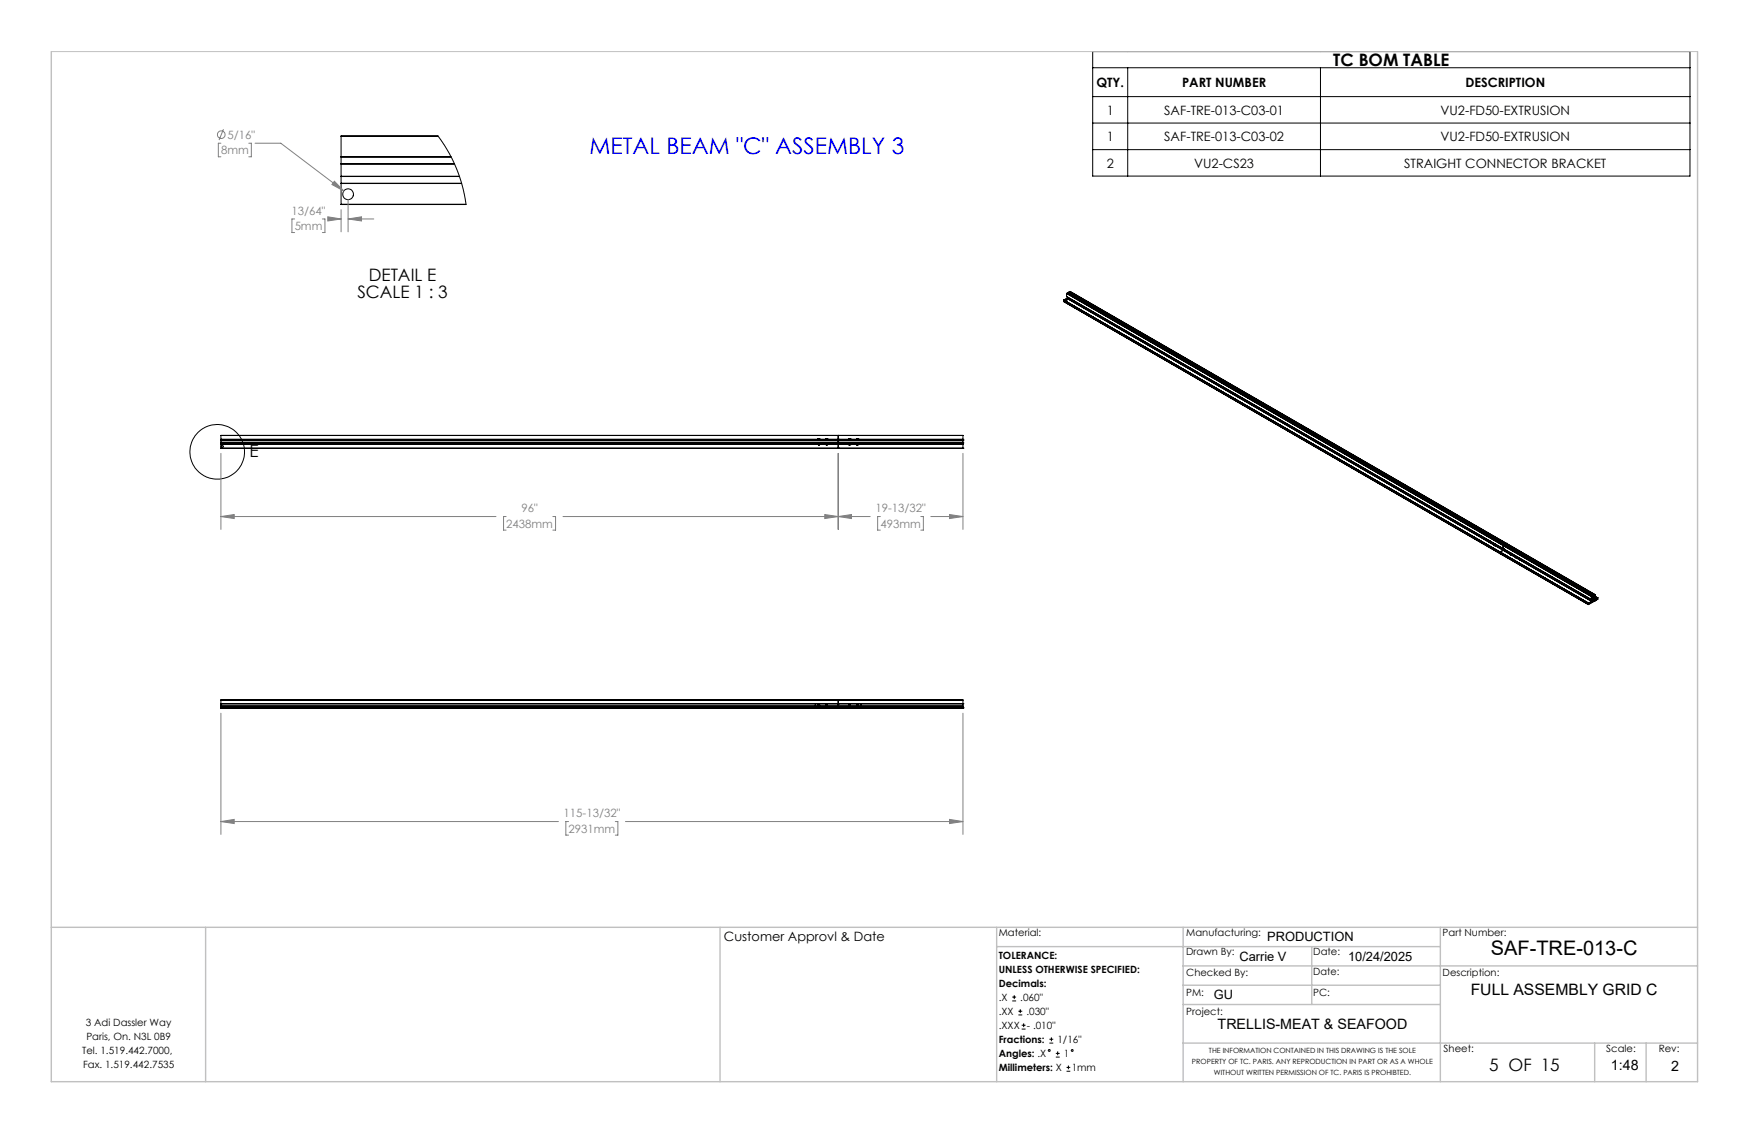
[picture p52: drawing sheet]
<svg xmlns="http://www.w3.org/2000/svg" width="432mm" height="279mm" viewBox="0 0 432 279" stroke-linecap="round" stroke-linejoin="round" font-family="sans-serif">
<defs><g id="words">
<text font-size="5.6" fill="#00f" x="145.6" y="38">METAL BEAM &quot;C&quot; ASSEMBLY 3</text>
<text font-size="4.9" x="368.1" y="235.8">SAF-TRE-013-C</text>
<g font-size="4.2">
<text x="329.2" y="16.2">TC BOM TABLE</text>
<text x="91" y="69.4">DETAIL E</text>
<text x="88.2" y="73.6">SCALE 1 : 3</text>
<text x="61.6" y="112.8">E</text>
<text x="367.6" y="264.2">5 OF 15</text>
</g>
<text font-size="3.9" x="363.1" y="245.6">FULL ASSEMBLY GRID C</text>
<g font-size="3.5">
<text x="300.6" y="253.9">TRELLIS-MEAT &amp; SEAFOOD</text>
<text x="397.7" y="264.2">1:48</text>
<text x="412.6" y="264.3">2</text>
</g>
<g font-size="3.2">
<text x="270.7" y="21.4">QTY.</text>
<text x="291.8" y="21.4">PART NUMBER</text>
<text x="361.8" y="21.4">DESCRIPTION</text>
<text x="273.2" y="28.3">1</text>
<text x="287.4" y="28.3">SAF-TRE-013-C03-01</text>
<text x="355.6" y="28.3">VU2-FD50-EXTRUSION</text>
<text x="273.2" y="34.8">1</text>
<text x="287.4" y="34.8">SAF-TRE-013-C03-02</text>
<text x="355.6" y="34.8">VU2-FD50-EXTRUSION</text>
<text x="273.2" y="41.4">2</text>
<text x="294.8" y="41.4">VU2-CS23</text>
<text x="346.7" y="41.4">STRAIGHT CONNECTOR BRACKET</text>
<text x="178.7" y="232.3">Customer Approvl &amp; Date</text>
<text x="312.9" y="232.3">PRODUCTION</text>
<text x="306" y="237.1">Carrie V</text>
<text x="332.8" y="237.1">10/24/2025</text>
<text x="299.7" y="246.6">GU</text>
</g>
<g font-size="2.8" fill="#808080">
<text x="56.2" y="34.3">5/16&quot;</text>
<text x="54.6" y="38.1">8mm</text>
<text x="72" y="53">13/64&quot;</text>
<text x="72.7" y="56.8">5mm</text>
<text x="125" y="130.2">2438mm</text>
<text x="128.7" y="126.4">96&quot;</text>
<text x="216.1" y="126.4">19-13/32&quot;</text>
<text x="217.4" y="130.2">493mm</text>
<text x="139.1" y="201.7">115-13/32&quot;</text>
<text x="140.4" y="205.5">2931mm</text>
</g>
<g font-size="2.5">
<text x="246.6" y="231">Material:</text>
<text x="292.9" y="231">Manufacturing:</text>
<text x="356.2" y="231.1">Part Number:</text>
<text x="246.6" y="236.6">TOLERANCE:</text>
<text x="292.9" y="235.8">Drawn By:</text>
<text x="324.2" y="235.8">Date:</text>
<text x="246.6" y="240.1">UNLESS OTHERWISE SPECIFIED:</text>
<text x="246.6" y="243.6">Decimals:</text>
<text x="292.9" y="241">Checked By:</text>
<text x="292.9" y="245.7">PM:</text>
<text x="324.2" y="245.7">PC:</text>
<text x="324.2" y="240.7">Date:</text>
<text x="356.2" y="241">Description:</text>
<text x="246.6" y="247">.X</text>
<text x="246.6" y="250.5">.XX</text>
<text x="251.9" y="247">.060&quot;</text>
<text x="253.4" y="250.5">.030&quot;</text>
<text x="292.9" y="250.6">Project:</text>
<text x="21.2" y="253.2">3 Adi Dassler Way</text>
<text x="21.3" y="256.7">Paris, On. N3L 0B9</text>
<text x="246.6" y="257.4">Fractions:</text>
<text x="246.6" y="254">.XXX</text>
<text x="253.5" y="254">- .010&quot;</text>
<text x="261.1" y="257.4">1/16&quot;</text>
<text x="20.3" y="260.1">Tel. 1.519.442.7000,</text>
<text x="20.5" y="263.6">Fax. 1.519.442.7535</text>
<text x="246.6" y="260.9">Angles: .X</text>
<text x="262.6" y="260.9">1</text>
<text x="356.4" y="259.7">Sheet:</text>
<text x="396.6" y="259.7">Scale:</text>
<text x="409.5" y="259.7">Rev:</text>
<text x="246.6" y="264.4">Millimeters: X</text>
<text x="264.6" y="264.4">1mm</text>
</g>
<g font-size="1.8">
<text x="294.3" y="262.7">PROPERTY OF TC. PARIS. ANY REPRODUCTION IN PART OR AS A WHOLE</text>
<text x="298.5" y="259.9">THE INFORMATION CONTAINED IN THIS DRAWING IS THE SOLE</text>
<text x="299.7" y="265.4">WITHOUT WRITTEN PERMISSION OF TC. PARIS IS PROHIBTED.</text>
</g>
</g></defs>
<g fill="none" stroke="#000" stroke-width=".25">
<path d="M269.8 12.7h147.4v30.8h-147.4zM269.8 16.7h147.4M278.4 16.7v26.8M326 16.7v26.8M84.2 33.6l23.9-.1 2.9 4.5 1.9 3.9 1.4 4.4 .7 4.2-30.8-.1M84.2 38.7v.1M84.2 38.7h27.2M84.2 38.8h27.2M84.2 33.6v5.1M84.2 38.8v1.6M84.2 33.6h24M269.8 23.8h147.4"/>
<path d="M269.8 30.4h147.4M269.8 36.9h147.4M84.2 40.4v.1M84.2 43.5v.1M84.2 45.2v.1M84.2 40.4h28M84.2 40.5v3M84.2 43.6v1.6M84.2 45.3v5.1M84.2 43.6h29.3M84.2 45.2h29.7M84.2 40.5h28"/>
<path d="M84.2 43.5h29.2M84.2 45.3h29.8M84.2 50.4h30.8M262.6 74h.1M262.6 74.1h.1M262.6 74.4h.1M262.6 74l129.6 74.9M262.6 74.4l129.6 74.8M262.6 74.4l107.8 62.3M262.6 74v.1M262.6 74l129.6 74.8M262.8 74.2l-.2 .2"/>
<path d="M262.9 74.3l.3 .1M263 74.3h.1M263.3 72.4h.1M263.3 73.2l107.8 62.2M263.3 73.9h.1M263.3 73.9l.1 .1h-.4M263.3 73.2l129.6 74.8M263.3 72.4l129.6 74.8M263.3 72.4v.8M263.3 73.9l-.3 .2M263.4 73.6h.1M263.4 73.6l104.1 60.2"/>
<path d="M263.4 73.6l-.8 .4M263.5 72.3h.1M263.5 72.3l129.6 74.8M263.5 72.3l-.2 .1M263.5 73.3v.4M263.9 72.1h.1M263.9 72.1l129.6 74.8M263.9 72.1l107.8 62.3M264.1 72.2l-.3 .2M264.2 71.9l129.5 74.8M264.2 71.9l-.3 .2M264.2 71.9h.1"/>
<path d="M54.5 109.6l183.2 .1zM54.5 108.4h.1M54.5 109.3h.1M54.5 108.8h.1M54.5 110.6h.1M54.5 110.6v-3.1h183.2v3.1M54.5 108.4h183.2M54.5 108.8h183.2M54.5 109.3h183.2M54.5 107.5h183.2M54.5 110.6h183.2M202 108.4h.1"/>
<path d="M202 109.7h.1M202 108.3h.1M202 108.3v.1M202 109.8h.1M202 108.3h.4M202 109.7h.2M202.3 108.4h.1M202.3 109.7h.1M202.3 108.4h-.3M202.3 109.7h-.3M202.3 109.7l-.3 .1M202.4 108.4h-.1"/>
<path d="M202.4 108.4h.1M202.4 109.7h-.1M202.4 109.7h.1M202.4 108.4h-.3M202.4 108.3l-.4 .1M202.4 108.4h-.2M202.4 109.7h-.4M202.4 109.7l-.4 .1M202.4 108.3l-.1 .1M203.9 108.4h.1M203.9 109.7h.1M203.9 108.3h.1"/>
<path d="M203.9 108.3v.1M204 109.7h-.1M204 109.8h.1M204 109.7h.1M204 109.7h.2M204 108.3h.1M204 108.3h.3M204 108.4h-.1M204.3 108.4h.1M204.3 109.7h-.3M204.3 109.7l-.3 .1M204.3 108.4h-.3"/>
<path d="M204.3 109.7h.1M204.3 108.3l-.4 .1M204.3 108.3v.1M204.3 109.7h-.4M204.3 108.4h-.1M206.9 108.4h.1M206.9 108.8h.1M206.9 109.3h.1M206.9 109.6v.1M206.9 110.6h.1M206.9 107.5v3.1M209.5 108.4h.1"/>
<path d="M209.5 109.7h.1M209.5 108.4h.4M209.5 109.7l.1 .1M209.6 109.7h-.1M209.6 109.7h.3M209.6 109.8h.1M209.7 109.7h-.2M209.7 109.7h.2M209.9 109.7l-.3 .1M209.9 109.7h.1M209.9 109.7h-.3M209.9 108.3v.1"/>
<path d="M209.9 108.4h.1M209.9 108.3h.1M209.9 108.3l-.3 .1M209.9 108.3l-.4 .1M209.9 109.7l-.2 .1M209.9 108.4h-.4M211.5 108.4h.1M211.5 109.7h.1M211.6 108.3h.1M211.6 109.7h-.1M211.6 109.7h.1M211.6 109.7h.2"/>
<path d="M211.6 108.3h.2M211.6 108.4h-.1M211.6 108.3l-.1 .1M211.8 109.7h.1M211.8 108.4h.1M211.8 109.7h-.3M211.8 109.7l-.2 .1M211.8 108.4h-.2M211.8 108.3l-.3 .1M211.8 108.3v.1M211.8 108.3h.1M211.9 109.7h-.1"/>
<path d="M211.9 109.7h.1M211.9 108.4h-.1M211.9 108.4h.1M211.9 109.7h-.3M211.9 109.7h-.4M211.9 109.7l-.3 .1M211.9 108.4h-.3M211.9 108.4h-.2M237.7 108.4h.1M237.7 108.8h.1M237.7 109.3h.1M237.7 110.6h.1"/>
<path d="M367.2 133.1v.5M367.5 133.7h.1M367.5 133.7h.3l-.1 .2M367.5 133.7h.2v.2M367.6 133.6h.2v.3M367.6 133.7h.1M367.6 133.7v.1M367.6 133.8h.1M367.6 133.6l.3 .1-.1 .2M367.6 133.5h.1M367.6 133.5l.2 .3M367.6 133.7l.1 .1"/>
<path d="M367.6 133.9h.1M367.7 133.5h.1M367.7 133.8h.1M367.7 133.8h-.1M367.8 133.9l1.1 .6M367.8 133.9h.1M367.8 133.8h.1M367.9 133.7v.1M368.9 134.5l.2 .2zM368.9 134.5h.2l-.1 .2M368.9 134.4v.1M368.9 134.4l.3 .1-.1 .2"/>
<path d="M368.9 134.4l.3 .1v.2M368.9 134.5h.1M368.9 134.5l.1 .2M369 134.3l.3 .4-.3-.4M369 134.3h.1M369 134.5l.1 .2M369 134.7h.1M369 134.5l.1 .1M369 134.5h.1M369 134.5h-.1M369.1 134.3h.1M369.1 134.6v.1"/>
<path d="M369.1 134.6l-.1 .1M369.1 134.3l.1 .2M369.1 134.7l2 1.1M369.2 134.7h.1M369.3 134.5v.1M370.4 136.3h.1M370.4 136.6h.1M370.4 136.7h.1M370.4 136.6v.1M370.4 136.6l21.8 12.5M370.6 136.5l-.2 .1M371.1 134.6v1.2"/>
<path d="M371.1 135.4h.1M371.1 134.6l21.8 12.6M371.1 135.8l-.7 .5M371.1 135.8h.1M371.1 135.8l1.8 1M371.2 135.9h.1M371.2 135.5v.4M371.3 134.5h.1M371.3 134.5l-.2 .1M371.7 134.3h.1M371.7 134.4h.1M371.7 134.3l21.8 12.6"/>
<path d="M371.7 134.3v.1M371.9 134.4l-.4 .3M371.9 134.1h.1M371.9 134.1l21.8 12.6M371.9 134.1l-.2 .2M372.9 136.8l.1 .1M372.9 136.7l.2 .2M373 136.6h.1M373 136.7l.1 .1M373 136.7l.2 .1v.2M373 136.7l.1 .1-.1 .2M373 136.6l.2 .1v.2"/>
<path d="M373 136.9h.1M373 136.7l.1 .2M373 136.7l-.1 .1M373 136.7v.1M373 136.8v.1M373 136.8h-.1M373 137h.1M373 136.6h.2v.3M373 136.7l.1 .3M373 136.6l.2 .1M373.1 136.9h-.1M373.1 137h.1"/>
<path d="M373.1 136.8v.2M373.1 137l1.2 .7M373.2 136.9h.1M374.3 137.6h.1M374.3 137.6l.2 .1-.1 .1M374.3 137.5l.1-.1 .1 .4M374.3 137.4v.1M374.3 137.4l.2 .1v.3M374.3 137.5h.1M374.3 137.5v.2M374.3 137.7l.1 .1M374.3 137.4l.3 .1-.1 .3"/>
<path d="M374.4 137.4h.1M374.4 137.4l.2 .4M374.4 137.5v.2M374.4 137.6v.1M374.4 137.5v.1M374.4 137.6l-.1 .1M374.4 137.7v.1M374.4 137.7h.1M374.5 137.4v.2M374.5 137.8l18.4 10.6M374.5 137.8h.1M374.6 137.8h.1"/>
<path d="M374.6 137.6v.1M375.1 137.7v.4M375.2 137.8v.4M392.1 149.2h.1M392.1 148.9h.1M392.1 148.8v.1M392.1 148.8h.1M392.2 149.1l-.1 .1M392.6 148.6l.3 .1M392.9 148h.1M392.9 147.2h.1M392.9 147.2v.8"/>
<path d="M392.9 148.7v-.2l-.7 .4M392.9 148.7l-.7 .4M392.9 147.3h.1M392.9 148.4h.1M392.9 148.7h.1M392.9 147.5h.1M392.9 147.9v.1M392.9 147.5v.4M392.9 148.4v.3M392.9 148.4l-.7 .4M392.9 148.6h.2M393 148.6h.1"/>
<path d="M393 147.5h.1M393 148.6l-.1 .1M393 147.5h-.1M393.1 147.5v1.1M393.1 147.1l-.2 .1M393.1 147.1l-.2 .2M393.1 148.6h.1M393.1 148.2l.4 .2M393.5 148.4h.1M393.5 147.2h.1M393.5 147.2l-.4 .2v1.2M393.5 147.2v1.2"/>
<path d="M393.5 148.4l-.4 .2M393.5 146.9h.1M393.5 146.8v.1M393.5 146.9l.2 .1M393.5 147.4l.2 .1M393.5 147.2v1.1h.2M393.5 147.9l.2 .1M393.5 148.2l.2 .1M393.7 147h.1M393.7 146.9h.1M393.7 147.5h.1M393.7 147.1h.1"/>
<path d="M393.7 148.3h.1M393.7 148h.1M393.7 147l-.8 .5v-.2M393.7 146.9v.1M393.7 147.1v.4M393.7 148v.3M393.7 146.9h-.2M393.7 147.1l-.2 .1M393.7 146.7l-.2 .1M393.7 146.7h.1M393.7 148.2h.1M393.7 147.1l.7 .4"/>
<path d="M393.7 146.7v.8M394.2 147.7l.2 .1M394.4 147.5h.1M394.4 147.5l-.7 .5v.2M394.4 147.8h.1M394.4 147.9v.1M394.4 147.5l-.7 .5M394.4 147.8v.1M394.4 147.8l-.7 .4M394.4 148l-2.2 1.2M54.5 172.8h183.2M54.5 174.3v.1"/>
<path d="M54.5 174.8h.1M54.5 174.7h.1M54.5 173.7h.1M54.5 174.3h183.2M54.5 174.7h183.2M54.5 174.8h183.2M54.5 173.7h183.2M54.5 172.8v2M201.3 173.7v.6M202 174l.2 .2 .1-.3-.2-.1v.3M202 173.9l.1 .2M202 173.9v.1"/>
<path d="M202 173.9a.2 .2 0 0 1 .3 .1 .2 .2 0 0 1-.1 .2 .2 .2 0 0 1-.2-.2M202.1 174.1h.1M202.1 174v.1M202.2 173.9l-.1 .1M202.2 173.9l.1 .1M202.3 174.1h-.1M202.3 174v.1M204 173.9v.2l.1-.3 .2 .3-.2 .1-.2-.2M204 173.9l-.1 .1M204 173.9a.2 .2 0 0 1 .3 .1 .2 .2 0 0 1-.2 .2 .2 .2 0 0 1-.2-.2M204 174.1h.1M204 174v.1"/>
<path d="M204.1 173.9l-.1 .1M204.1 173.9l.1 .1M204.2 174.1h-.1M204.2 174v.1M206.8 173.7v.6M206.9 174.3v.1M206.9 174.7h.1M206.9 174.8h.1M206.9 172.8v2M206.9 173.7h.1M207 173.7v.6M209.6 174l.1 .1"/>
<path d="M209.7 173.9l-.1 .1M209.7 174.1h.1M209.7 173.9h.1M209.7 173.8l-.1 .4 .3-.1-.3-.2h.3M209.7 173.8l.2 .1M209.7 173.8a.2 .2 0 0 0-.2 .2 .2 .2 0 0 0 .3 .2 .2 .2 0 0 0 .1-.3M209.8 173.9l.1 .1M209.9 174l-.1 .1M211.5 174l.2 .2 .1-.3-.1-.1-.1 .3M211.6 173.9v.2M211.6 173.9l-.1 .1M211.6 173.9a.2 .2 0 0 1 .3 .1 .2 .2 0 0 1-.2 .2 .2 .2 0 0 1-.2-.2"/>
<path d="M211.6 174.1h.1M211.6 174v.1M211.7 173.9l-.1 .1M211.7 173.9l.1 .1M211.8 174.1h-.1M211.8 174v.1M212.5 173.7v.6M237.7 174.3v.1M237.7 174.7h.1M237.7 174.8h.1M237.7 173.7h.1M237.7 172.8v2"/>
<path d="M249.9 247.1h1M249.9 246.1h1M250.4 245.6v1M251.4 250.5h1M251.4 249.6h1M251.9 249.1v.9M252.2 254h1M252.2 253h1M252.7 252.6v.9M259.1 257.5h.9M259.1 256.5h.9M259.6 256v1"/>
<path d="M260.7 260h.9M261.1 259.5v1M260.7 260.9h.9M263.3 264.4h.9M263.3 263.5h.9M263.8 263v.9"/>
<circle cx="85.9" cy="47.9" r="1.34"/>
<circle cx="263.2" cy="74" r=".2"/>
<circle cx="53.6" cy="111.5" r="6.7"/>
<circle cx="54.9" cy="110.2" r=".25"/>
<circle cx="367.7" cy="133.7" r=".11"/>
<circle cx="373" cy="136.8" r=".11"/>
<circle cx="374.4" cy="137.7" r=".11"/>
<circle cx="202.2" cy="174" r=".14"/>
<circle cx="204.1" cy="174" r=".15"/>
<circle cx="209.7" cy="174" r=".14"/>
<circle cx="211.7" cy="174" r=".14"/>
<circle cx="259.1" cy="259.3" r=".23"/>
<circle cx="264.7" cy="259.3" r=".23"/>
</g>
<g fill="none" stroke="#808080" stroke-width=".25">
<path d="M54.5 35.3h-.6v3.4h.6M55.2 31.9l-1.1 2.7M61.4 35.3h.7v3.4h-.7M63 35.3h6.3l15.6 11.8M72.7 54h-.6v3.4h.6M79.6 54h.6v3.4h-.6M80.9 53.5l3.3 .5-3.3 .5zM82.1 54h2.1M82.5 44.7l2.4 2.4-2.9-1.6zM84.2 51.8v5.4M85.9 54l3.4-.5v1zM85.9 54h6.4"/>
<path d="M85.9 49.2v8M54.5 111.9v18.8M206.9 111.9v18.8M237.7 111.9v18.8M54.5 127.5l3.3-.5v1zM54.5 127.5h67.9M125 127.5h-.7v3.3h.7M136.5 127.5h.7v3.3h-.7M139 127.5h75.8M203.6 127l3.3 .5-3.3 .5zM206.9 127.5l3.3-.5v1zM217.3 127.5h-.6v3.3h.6"/>
<path d="M227.3 127.5h.7v3.3h-.7M229.8 127.5h7.9M234.4 127l3.3 .5-3.3 .5zM54.5 176v30M237.7 176v30M54.5 202.8l3.3-.6v1.1zM54.5 202.8h83.4M140.4 202.8h-.7v3.3h.7M151.9 202.8h.6v3.3h-.6M154.4 202.8h83.3M234.4 202.2l3.3 .6-3.3 .5z"/>
<circle cx="54.6" cy="33.2" r=".95"/>
</g>
<path d="M12.7 12.7h406.4" fill="none" stroke="#c0c0c0" stroke-width=".25"/>
<g fill="none" stroke="#c0c0c0" stroke-width=".35">
<path d="M12.7 12.7v254.3h406.4v-254.3M12.7 228.9h406.4M50.8 228.9v38.1M177.8 228.9v38.1M246.1 233.6h109.5M246.1 228.9v38.1M292.1 238.4h127M292.1 228.9v38.1M323.8 233.6v14.3M355.6 228.9v38.1M292.1 257.5h127M292.1 243.2h63.5"/>
<path d="M292.1 247.9h63.5M393.7 257.5v9.5M406.4 257.5v9.5"/>
</g>
<path d="M54.5 202.8l3.3-.6v1.1zM234.4 202.2l3.3 .6-3.3 .5zM203.6 127l3.3 .5-3.3 .5zM54.5 127.5l3.3-.5v1zM234.4 127l3.3 .5-3.3 .5zM206.9 127.5l3.3-.5v1zM82.5 44.7l-.5 .8 2.9 1.6zM80.9 53.5l3.3 .5-3.3 .5zM85.9 54l3.4-.5v1z" fill="#808080"/>
<use href="#words"/>
</svg>
